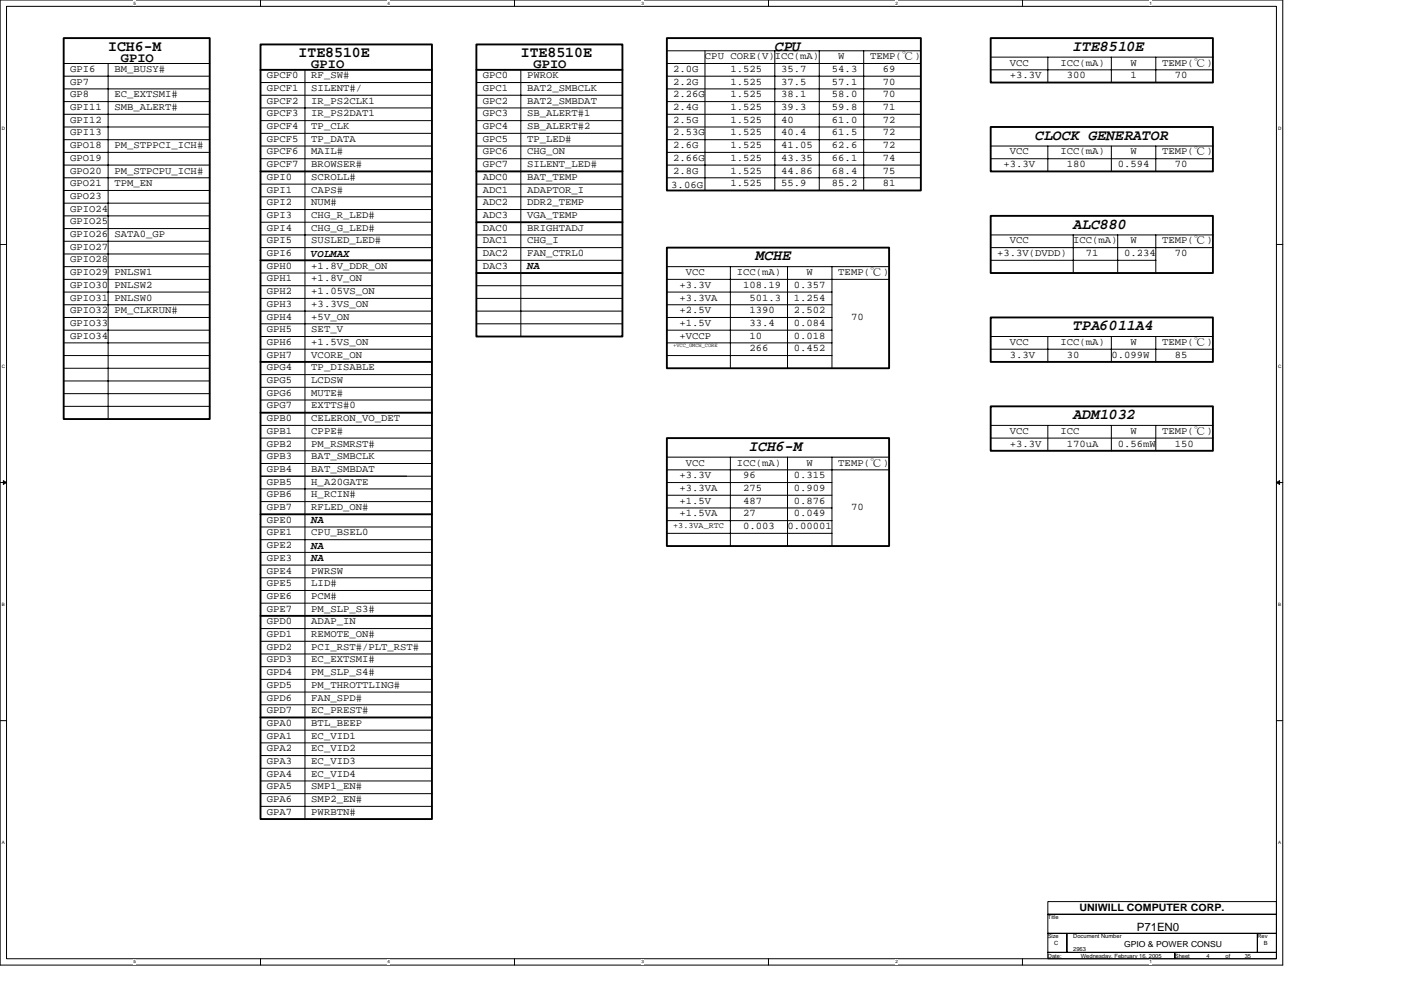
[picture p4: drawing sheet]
<svg xmlns="http://www.w3.org/2000/svg" width="297mm" height="210mm" viewBox="0 0 297 210" stroke-linecap="round" stroke-linejoin="round" font-family="sans-serif">
<defs><g id="words">
<g font-size="3.2">
<text x="22.9" y="10.8">ICH6-M</text>
<text x="164.3" y="10.8">CPU</text>
<text x="227.5" y="10.8">ITE8510E</text>
<text x="63.3" y="12.1">ITE8510E</text>
<text x="110.4" y="12.1">ITE8510E</text>
<text x="219.5" y="29.6">CLOCK GENERATOR</text>
<text x="227.5" y="48.5">ALC880</text>
<text x="160.2" y="55.2">MCHE</text>
<text x="227.5" y="70">TPA6011A4</text>
<text x="227.5" y="88.8">ADM1032</text>
<text x="158.9" y="95.6">ICH6-M</text>
</g>
<g font-size="2.8">
<text x="25.6" y="13.1">GPIO</text>
<text x="66" y="14.5">GPIO</text>
<text x="113.1" y="14.5">GPIO</text>
</g>
<text font-size="2.4" x="241" y="197.4">P71EN0</text>
<g font-size="2.3">
<text x="66" y="54.4">VOLMAX</text>
<text x="111.8" y="57.1">NA</text>
<text x="66" y="110.9">NA</text>
<text x="66" y="116.3">NA</text>
<text x="66" y="119">NA</text>
</g>
<g font-size="2.2">
<text x="14.8" y="15.3">GPI6</text>
<text x="14.8" y="17.9">GP7</text>
<text x="24.3" y="15.3">BM_BUSY#</text>
<text x="56.6" y="16.6">GPCF0</text>
<text x="66" y="16.6">RF_SW#</text>
<text x="102.4" y="16.6">GPC0</text>
<text x="111.8" y="16.6">PWROK</text>
<text x="142.7" y="15.3">2.0G</text>
<text x="142.7" y="17.9">2.2G</text>
<text x="149.5" y="12.6">CPU CORE(V)ICC(mA)</text>
<text x="154.9" y="17.9">1.525</text>
<text x="154.9" y="15.3">1.525</text>
<text x="165.6" y="15.3">35.7</text>
<text x="165.6" y="17.9">37.5</text>
<text x="176.4" y="17.9">57.1</text>
<text x="176.4" y="15.3">54.3</text>
<text x="177.7" y="12.6">W</text>
<text x="184.5" y="12.6">TEMP(℃)</text>
<text x="187.2" y="17.9">70</text>
<text x="187.2" y="15.3">69</text>
<text x="214.1" y="13.9">VCC</text>
<text x="214.1" y="16.6">+3.3V</text>
<text x="224.9" y="13.9">ICC(mA)</text>
<text x="226.2" y="16.6">300</text>
<text x="239.7" y="13.9">W</text>
<text x="239.7" y="16.6">1</text>
<text x="246.4" y="13.9">TEMP(℃)</text>
<text x="249.1" y="16.6">70</text>
<text x="14.8" y="20.6">GP8</text>
<text x="14.8" y="23.3">GPI11</text>
<text x="24.3" y="20.6">EC_EXTSMI#</text>
<text x="24.3" y="23.3">SMB_ALERT#</text>
<text x="56.6" y="22">GPCF2</text>
<text x="56.6" y="19.3">GPCF1</text>
<text x="66" y="22">IR_PS2CLK1</text>
<text x="66" y="19.3">SILENT#/</text>
<text x="102.4" y="22">GPC2</text>
<text x="102.4" y="19.3">GPC1</text>
<text x="111.8" y="19.3">BAT2_SMBCLK</text>
<text x="111.8" y="22">BAT2_SMBDAT</text>
<text x="142.7" y="23.3">2.4G</text>
<text x="142.7" y="20.6">2.26G</text>
<text x="154.9" y="23.3">1.525</text>
<text x="154.9" y="20.6">1.525</text>
<text x="165.6" y="20.6">38.1</text>
<text x="165.6" y="23.3">39.3</text>
<text x="176.4" y="23.3">59.8</text>
<text x="176.4" y="20.6">58.0</text>
<text x="187.2" y="20.6">70</text>
<text x="187.2" y="23.3">71</text>
<text x="14.8" y="28.7">GPI13</text>
<text x="14.8" y="26">GPI12</text>
<text x="56.6" y="27.4">GPCF4</text>
<text x="56.6" y="24.7">GPCF3</text>
<text x="66" y="27.4">TP_CLK</text>
<text x="66" y="24.7">IR_PS2DAT1</text>
<text x="102.4" y="24.7">GPC3</text>
<text x="102.4" y="27.4">GPC4</text>
<text x="111.8" y="27.4">SB_ALERT#2</text>
<text x="111.8" y="24.7">SB_ALERT#1</text>
<text x="142.7" y="26">2.5G</text>
<text x="142.7" y="28.7">2.53G</text>
<text x="154.9" y="26">1.525</text>
<text x="154.9" y="28.7">1.525</text>
<text x="165.6" y="28.7">40.4</text>
<text x="165.6" y="26">40</text>
<text x="176.4" y="26">61.0</text>
<text x="176.4" y="28.7">61.5</text>
<text x="187.2" y="28.7">72</text>
<text x="187.2" y="26">72</text>
<text x="14.8" y="34.1">GPO19</text>
<text x="14.8" y="31.4">GPO18</text>
<text x="24.3" y="31.4">PM_STPPCI_ICH#</text>
<text x="56.6" y="30.1">GPCF5</text>
<text x="56.6" y="35.4">GPCF7</text>
<text x="56.6" y="32.8">GPCF6</text>
<text x="66" y="30.1">TP_DATA</text>
<text x="66" y="35.4">BROWSER#</text>
<text x="66" y="32.8">MAIL#</text>
<text x="102.4" y="30.1">GPC5</text>
<text x="102.4" y="32.8">GPC6</text>
<text x="102.4" y="35.4">GPC7</text>
<text x="111.8" y="32.8">CHG_ON</text>
<text x="111.8" y="30.1">TP_LED#</text>
<text x="111.8" y="35.4">SILENT_LED#</text>
<text x="142.7" y="31.4">2.6G</text>
<text x="142.7" y="34.1">2.66G</text>
<text x="154.9" y="34.1">1.525</text>
<text x="154.9" y="31.4">1.525</text>
<text x="165.6" y="31.4">41.05</text>
<text x="165.6" y="34.1">43.35</text>
<text x="176.4" y="31.4">62.6</text>
<text x="176.4" y="34.1">66.1</text>
<text x="187.2" y="34.1">74</text>
<text x="187.2" y="31.4">72</text>
<text x="212.7" y="35.4">+3.3V</text>
<text x="214.1" y="32.8">VCC</text>
<text x="224.9" y="32.8">ICC(mA)</text>
<text x="226.2" y="35.4">180</text>
<text x="237" y="35.4">0.594</text>
<text x="239.7" y="32.8">W</text>
<text x="246.4" y="32.8">TEMP(℃)</text>
<text x="249.1" y="35.4">70</text>
<text x="14.8" y="36.8">GPO20</text>
<text x="14.8" y="39.5">GPO21</text>
<text x="24.3" y="39.5">TPM_EN</text>
<text x="24.3" y="36.8">PM_STPCPU_ICH#</text>
<text x="56.6" y="40.8">GPI1</text>
<text x="56.6" y="38.1">GPI0</text>
<text x="66" y="40.8">CAPS#</text>
<text x="66" y="38.1">SCROLL#</text>
<text x="102.4" y="40.8">ADC1</text>
<text x="102.4" y="38.1">ADC0</text>
<text x="111.8" y="38.1">BAT_TEMP</text>
<text x="111.8" y="40.8">ADAPTOR_I</text>
<text x="142.3" y="39.9">3.06G</text>
<text x="142.7" y="36.8">2.8G</text>
<text x="154.9" y="36.8">1.525</text>
<text x="154.9" y="39.5">1.525</text>
<text x="165.6" y="39.5">55.9</text>
<text x="165.6" y="36.8">44.86</text>
<text x="176.4" y="39.5">85.2</text>
<text x="176.4" y="36.8">68.4</text>
<text x="187.2" y="39.5">81</text>
<text x="187.2" y="36.8">75</text>
<text x="14.8" y="42.2">GPO23</text>
<text x="14.8" y="44.9">GPIO24</text>
<text x="14.8" y="47.6">GPIO25</text>
<text x="56.6" y="43.5">GPI2</text>
<text x="56.6" y="46.2">GPI3</text>
<text x="66" y="43.5">NUM#</text>
<text x="66" y="46.2">CHG_R_LED#</text>
<text x="102.4" y="46.2">ADC3</text>
<text x="102.4" y="43.5">ADC2</text>
<text x="111.8" y="46.2">VGA_TEMP</text>
<text x="111.8" y="43.5">DDR2_TEMP</text>
<text x="14.8" y="52.9">GPIO27</text>
<text x="14.8" y="50.3">GPIO26</text>
<text x="24.3" y="50.3">SATA0_GP</text>
<text x="56.6" y="48.9">GPI4</text>
<text x="56.6" y="51.6">GPI5</text>
<text x="66" y="48.9">CHG_G_LED#</text>
<text x="66" y="51.6">SUSLED_LED#</text>
<text x="102.4" y="48.9">DAC0</text>
<text x="102.4" y="51.6">DAC1</text>
<text x="111.8" y="51.6">CHG_I</text>
<text x="111.8" y="48.9">BRIGHTADJ</text>
<text x="214.1" y="51.6">VCC</text>
<text x="227.5" y="51.6">ICC(mA)</text>
<text x="239.7" y="51.6">W</text>
<text x="246.4" y="51.6">TEMP(℃)</text>
<text x="14.8" y="55.6">GPIO28</text>
<text x="14.8" y="58.3">GPIO29</text>
<text x="24.3" y="58.3">PNLSW1</text>
<text x="56.6" y="59.7">GPH1</text>
<text x="56.6" y="57">GPH0</text>
<text x="56.6" y="54.3">GPI6</text>
<text x="66" y="59.7">+1.8V_ON</text>
<text x="66" y="57">+1.8V_DDR_ON</text>
<text x="102.4" y="54.3">DAC2</text>
<text x="102.4" y="57">DAC3</text>
<text x="111.8" y="54.3">FAN_CTRL0</text>
<text x="145.4" y="58.3">VCC</text>
<text x="156.2" y="58.3">ICC(mA)</text>
<text x="171" y="58.3">W</text>
<text x="177.7" y="58.3">TEMP(℃)</text>
<text x="211.4" y="54.3">+3.3V(DVDD)</text>
<text x="230.2" y="54.3">71</text>
<text x="238.3" y="54.3">0.234</text>
<text x="249.1" y="54.3">70</text>
<text x="14.8" y="63.7">GPIO31</text>
<text x="14.8" y="61">GPIO30</text>
<text x="24.3" y="61">PNLSW2</text>
<text x="24.3" y="63.7">PNLSW0</text>
<text x="56.6" y="62.4">GPH2</text>
<text x="56.6" y="65.1">GPH3</text>
<text x="66" y="65.1">+3.3VS_ON</text>
<text x="66" y="62.4">+1.05VS_ON</text>
<text x="144.1" y="61">+3.3V</text>
<text x="144.1" y="63.7">+3.3VA</text>
<text x="157.5" y="61">108.19</text>
<text x="158.9" y="63.7">501.3</text>
<text x="168.3" y="61">0.357</text>
<text x="168.3" y="63.7">1.254</text>
<text x="14.8" y="69.1">GPIO33</text>
<text x="14.8" y="71.8">GPIO34</text>
<text x="14.8" y="66.4">GPIO32</text>
<text x="24.3" y="66.4">PM_CLKRUN#</text>
<text x="56.6" y="70.4">GPH5</text>
<text x="56.6" y="67.8">GPH4</text>
<text x="66" y="67.8">+5V_ON</text>
<text x="66" y="70.4">SET_V</text>
<text x="144.1" y="66.4">+2.5V</text>
<text x="144.1" y="69.1">+1.5V</text>
<text x="144.1" y="71.8">+VCCP</text>
<text x="158.9" y="66.4">1390</text>
<text x="158.9" y="71.8">10</text>
<text x="158.9" y="69.1">33.4</text>
<text x="168.3" y="69.1">0.084</text>
<text x="168.3" y="71.8">0.018</text>
<text x="168.3" y="66.4">2.502</text>
<text x="180.4" y="67.8">70</text>
<text x="56.6" y="73.1">GPH6</text>
<text x="56.6" y="75.8">GPH7</text>
<text x="66" y="73.1">+1.5VS_ON</text>
<text x="66" y="75.8">VCORE_ON</text>
<text x="158.9" y="74.5">266</text>
<text x="168.3" y="74.5">0.452</text>
<text x="214.1" y="75.8">3.3V</text>
<text x="214.1" y="73.1">VCC</text>
<text x="224.9" y="73.1">ICC(mA)</text>
<text x="226.2" y="75.8">30</text>
<text x="235.6" y="75.8">0.099W</text>
<text x="239.7" y="73.1">W</text>
<text x="246.4" y="73.1">TEMP(℃)</text>
<text x="249.1" y="75.8">85</text>
<text x="56.6" y="83.9">GPG6</text>
<text x="56.6" y="81.2">GPG5</text>
<text x="56.6" y="78.5">GPG4</text>
<text x="66" y="81.2">LCDSW</text>
<text x="66" y="78.5">TP_DISABLE</text>
<text x="66" y="83.9">MUTE#</text>
<text x="56.6" y="86.6">GPG7</text>
<text x="56.6" y="89.3">GPB0</text>
<text x="66" y="86.6">EXTTS#0</text>
<text x="66" y="89.3">CELERON_VO_DET</text>
<text x="56.6" y="94.7">GPB2</text>
<text x="56.6" y="92">GPB1</text>
<text x="66" y="94.7">PM_RSMRST#</text>
<text x="66" y="92">CPPE#</text>
<text x="214.1" y="94.7">+3.3V</text>
<text x="214.1" y="92">VCC</text>
<text x="224.9" y="92">ICC</text>
<text x="226.2" y="94.7">170uA</text>
<text x="237" y="94.7">0.56mW</text>
<text x="239.7" y="92">W</text>
<text x="246.4" y="92">TEMP(℃)</text>
<text x="249.1" y="94.7">150</text>
<text x="56.6" y="100.1">GPB4</text>
<text x="56.6" y="97.4">GPB3</text>
<text x="66" y="97.4">BAT_SMBCLK</text>
<text x="66" y="100.1">BAT_SMBDAT</text>
<text x="144.1" y="101.4">+3.3V</text>
<text x="145.4" y="98.7">VCC</text>
<text x="156.2" y="98.7">ICC(mA)</text>
<text x="157.5" y="101.4">96</text>
<text x="168.3" y="101.4">0.315</text>
<text x="171" y="98.7">W</text>
<text x="177.7" y="98.7">TEMP(℃)</text>
<text x="56.6" y="102.8">GPB5</text>
<text x="56.6" y="105.4">GPB6</text>
<text x="66" y="102.8">H_A20GATE</text>
<text x="66" y="105.4">H_RCIN#</text>
<text x="144.1" y="106.8">+1.5V</text>
<text x="144.1" y="104.1">+3.3VA</text>
<text x="157.5" y="106.8">487</text>
<text x="157.5" y="104.1">275</text>
<text x="168.3" y="104.1">0.909</text>
<text x="168.3" y="106.8">0.876</text>
<text x="56.6" y="108.1">GPB7</text>
<text x="56.6" y="110.8">GPE0</text>
<text x="56.6" y="113.5">GPE1</text>
<text x="66" y="113.5">CPU_BSEL0</text>
<text x="66" y="108.1">RFLED_ON#</text>
<text x="144.1" y="109.5">+1.5VA</text>
<text x="157.5" y="109.5">27</text>
<text x="157.5" y="112.2">0.003</text>
<text x="167" y="112.2">0.00001</text>
<text x="168.3" y="109.5">0.049</text>
<text x="180.4" y="108.1">70</text>
<text x="56.6" y="116.2">GPE2</text>
<text x="56.6" y="118.9">GPE3</text>
<text x="56.6" y="121.6">GPE4</text>
<text x="56.6" y="124.3">GPE5</text>
<text x="66" y="124.3">LID#</text>
<text x="66" y="121.6">PWRSW</text>
<text x="56.6" y="127">GPE6</text>
<text x="56.6" y="129.7">GPE7</text>
<text x="66" y="127">PCM#</text>
<text x="66" y="129.7">PM_SLP_S3#</text>
<text x="56.6" y="135.1">GPD1</text>
<text x="56.6" y="137.8">GPD2</text>
<text x="56.6" y="132.4">GPD0</text>
<text x="66" y="132.4">ADAP_IN</text>
<text x="66" y="137.8">PCI_RST#/PLT_RST#</text>
<text x="66" y="135.1">REMOTE_ON#</text>
<text x="56.6" y="140.4">GPD3</text>
<text x="56.6" y="143.1">GPD4</text>
<text x="66" y="143.1">PM_SLP_S4#</text>
<text x="66" y="140.4">EC_EXTSMI#</text>
<text x="56.6" y="145.8">GPD5</text>
<text x="56.6" y="148.5">GPD6</text>
<text x="66" y="145.8">PM_THROTTLING#</text>
<text x="66" y="148.5">FAN_SPD#</text>
<text x="56.6" y="151.2">GPD7</text>
<text x="56.6" y="153.9">GPA0</text>
<text x="66" y="153.9">BTL_BEEP</text>
<text x="66" y="151.2">EC_PREST#</text>
<text x="56.6" y="156.6">GPA1</text>
<text x="56.6" y="162">GPA3</text>
<text x="56.6" y="159.3">GPA2</text>
<text x="66" y="159.3">EC_VID2</text>
<text x="66" y="162">EC_VID3</text>
<text x="66" y="156.6">EC_VID1</text>
<text x="56.6" y="167.4">GPA5</text>
<text x="56.6" y="164.7">GPA4</text>
<text x="66" y="167.4">SMP1_EN#</text>
<text x="66" y="164.7">EC_VID4</text>
<text x="56.6" y="170.1">GPA6</text>
<text x="56.6" y="172.8">GPA7</text>
<text x="66" y="172.8">PWRBTN#</text>
<text x="66" y="170.1">SMP2_EN#</text>
<text x="228.9" y="193.1">UNIWILL COMPUTER CORP.</text>
</g>
<g font-size="1.8">
<text x="142.7" y="111.8">+3.3VA_RTC</text>
<text x="238.3" y="200.8">GPIO &amp; POWER CONSU</text>
</g>
<g font-size="1.2">
<text x="142.7" y="73.7">+VCC_GMCH_CORE</text>
<text x="222.2" y="194.9">Title</text>
<text x="222.2" y="199">Size</text>
<text x="222.2" y="203">Date:</text>
<text x="223.5" y="200.3">C</text>
<text x="227.5" y="199">Document Number</text>
<text x="227.5" y="201.7">2963</text>
<text x="229.2" y="203">Wednesday, February 16, 2005</text>
<text x="249.1" y="203">Sheet</text>
<text x="255.8" y="203">4</text>
<text x="259.9" y="203">of</text>
<text x="263.9" y="203">35</text>
<text x="266.6" y="199">Rev</text>
<text x="267.9" y="200.3">B</text>
</g>
<g font-size="1">
<text x="28.3" y="1">5</text>
<text x="82.2" y="1">4</text>
<text x="136" y="1">3</text>
<text x="189.9" y="1">2</text>
<text x="243.7" y="1">1</text>
<text x=".4" y="27.5">D</text>
<text x="271" y="27.5">D</text>
<text x=".4" y="77.9">C</text>
<text x="271" y="77.9">C</text>
<text x=".4" y="128.4">B</text>
<text x="271" y="128.4">B</text>
<text x=".4" y="178.9">A</text>
<text x="271" y="178.9">A</text>
<text x="28.3" y="204.3">5</text>
<text x="82.2" y="204.3">4</text>
<text x="136" y="204.3">3</text>
<text x="189.9" y="204.3">2</text>
<text x="243.7" y="204.3">1</text>
</g>
</g></defs>
<path d="M0 0h272v204.6h-272zM1.4 1.3h269.2v202h-269.2z" fill="none" stroke="#000" stroke-width=".21"/>
<g fill="#fff">
<path d="M28.3 .1h.5v1.1h-.5z"/>
<path d="M28.3 203.4h.5v1.1h-.5z"/>
</g>
<path d="M55.2 0v1.3M55.2 203.3v1.3" fill="none" stroke="#000" stroke-width=".21"/>
<g fill="#fff">
<path d="M82.2 .1h.5v1.1h-.5z"/>
<path d="M82.2 203.4h.5v1.1h-.5z"/>
</g>
<path d="M109.1 0v1.3M109.1 203.3v1.3" fill="none" stroke="#000" stroke-width=".21"/>
<g fill="#fff">
<path d="M136 .1h.5v1.1h-.5z"/>
<path d="M136 203.4h.5v1.1h-.5z"/>
</g>
<path d="M162.9 0v1.3M162.9 203.3v1.3" fill="none" stroke="#000" stroke-width=".21"/>
<g fill="#fff">
<path d="M189.9 .1h.5v1.1h-.5z"/>
<path d="M189.9 203.4h.5v1.1h-.5z"/>
</g>
<path d="M216.8 0v1.3M216.8 203.3v1.3" fill="none" stroke="#000" stroke-width=".21"/>
<g fill="#fff">
<path d="M243.7 .1h.5v1.1h-.5z"/>
<path d="M243.7 203.4h.5v1.1h-.5z"/>
<path d="M.4 26.6h.7v1.1h-.7z"/>
<path d="M271 26.6h.7v1.1h-.7z"/>
<path d="M.4 77.1h.7v1h-.7z"/>
<path d="M271 77.1h.7v1h-.7z"/>
</g>
<path d="M0 51.8h1.4M270.6 51.8h1.4" fill="none" stroke="#000" stroke-width=".21"/>
<g fill="#fff">
<path d="M.4 127.6h.6v1h-.6z"/>
<path d="M271 127.6h.6v1h-.6z"/>
</g>
<path d="M0 102.3h1.4M270.6 102.3h1.4" fill="none" stroke="#000" stroke-width=".21"/>
<path d="M.7 101.9l.7 .4-.7 .4zM270.6 102.3l.7-.4v.8z" fill="#000" stroke="#000" stroke-width=".21"/>
<g fill="#fff">
<path d="M.4 178h.6v1.1h-.6z"/>
<path d="M271 178h.6v1.1h-.6z"/>
</g>
<g fill="none" stroke="#000" stroke-width=".21">
<path d="M13.5 18.8h31M13.5 13.5h31M13.5 16.2h31M22.9 13.5v75.4M55.2 17.5h36.4M64.7 14.8v158.9M101 17.5h31M110.4 14.8v56.6M141.4 18.8h53.8M141.4 13.5h53.8M141.4 16.2h53.8M141.4 10.8h53.8"/>
<path d="M149.5 10.8v29.6M164.3 10.8v29.6M173.7 10.8v29.6M183.1 10.8v29.6M210 12.1h47.2M210 14.8h47.2M222.2 12.1v5.4M235.6 12.1v5.4M245 12.1v5.4M13.5 32.3h31M13.5 21.5h31M13.5 26.9h31"/>
<path d="M13.5 29.6h31M13.5 37.7h31M13.5 24.2h31M13.5 35h31M55.2 31h36.4M55.2 33.7h36.4M55.2 28.3h36.4M55.2 22.9h36.4M55.2 39h36.4M55.2 25.6h36.4M55.2 20.2h36.4M101 31h31"/>
<path d="M101 33.7h31M101 28.3h31M101 22.9h31M101 39h31M101 25.6h31M101 20.2h31M101 36.3h31M141.4 32.3h53.8M141.4 21.5h53.8M141.4 26.9h53.8M141.4 29.6h53.8M141.4 24.2h53.8"/>
<path d="M141.4 35h53.8M141.4 37.7h53.8M210 31h47.2M210 33.7h47.2M222.2 31v5.4M235.6 31v5.4M245 31v5.4M13.5 56.5h31M13.5 59.2h31M13.5 43.1h31M13.5 40.4h31M13.5 45.8h31"/>
<path d="M13.5 48.5h31M13.5 53.8h31M13.5 51.2h31M55.2 52.5h36.4M55.2 49.8h36.4M55.2 44.4h36.4M55.2 57.9h36.4M55.2 47.1h36.4M55.2 41.7h36.4M101 52.5h31M101 49.8h31M101 55.2h31"/>
<path d="M101 44.4h31M101 41.7h31M141.4 56.5h47.1M141.4 59.2h47.1M154.9 56.5v21.6M167 56.5v21.6M176.4 56.5v21.6M210 52.5h47.2M210 49.8h47.2M210 55.2h35.1M227.5 49.8v8.1M237 49.8v8.1"/>
<path d="M245 49.8v8.1M13.5 72.7h31M13.5 67.3h31M13.5 61.9h31M13.5 70h31M13.5 75.4h31M13.5 64.6h31M13.5 78.1h31M55.2 71.3h36.4M55.2 74h36.4M55.2 63.3h36.4M55.2 66h36.4"/>
<path d="M55.2 60.6h36.4M55.2 79.4h36.4M55.2 68.7h36.4M101 63.3h31M101 66h31M101 60.6h31M101 68.7h31M141.4 72.7h35M141.4 67.3h35M141.4 61.9h35M141.4 70h35M141.4 75.4h35"/>
<path d="M141.4 64.6h35M210 71.3h47.2M210 74h47.2M222.2 71.3v5.4M235.6 71.3v5.4M245 71.3v5.4M13.5 86.2h31M13.5 80.8h31M13.5 83.5h31M55.2 90.2h36.4M55.2 92.9h36.4M55.2 82.1h36.4"/>
<path d="M55.2 98.3h36.4M55.2 84.8h36.4M55.2 95.6h36.4M141.4 99.6h47.1M141.4 96.9h47.1M154.9 96.9v18.9M167 96.9v18.9M176.4 96.9v18.9M210 90.2h47.2M210 92.9h47.2M222.2 90.2v5.4M235.6 90.2v5.4"/>
<path d="M245 90.2v5.4M55.2 119.8h36.4M55.2 101h36.4M55.2 117.1h36.4M55.2 111.7h36.4M55.2 106.3h36.4M55.2 114.4h36.4M55.2 103.7h36.4M141.4 110.4h35M141.4 107.7h35M141.4 113.1h35M141.4 105h35"/>
<path d="M141.4 102.3h35M55.2 138.7h36.4M55.2 127.9h36.4M55.2 122.5h36.4M55.2 125.2h36.4M55.2 136h36.4M55.2 133.3h36.4M0 152.8h1.4M55.2 157.5h36.4M55.2 149.4h36.4M55.2 146.7h36.4M55.2 141.4h36.4"/>
<path d="M55.2 154.8h36.4M55.2 144h36.4M270.6 152.8h1.4M55.2 168.3h36.4M55.2 162.9h36.4M55.2 165.6h36.4M55.2 160.2h36.4M55.2 171h36.4M222.2 191.2h48.4v2.7h-48.4zM222.2 193.9h48.4v4h-48.4zM222.2 197.9h4v4h-4zM226.2 197.9h40.4v4h-40.4z"/>
<path d="M266.6 197.9h4v4h-4zM222.2 201.9h26.9v1.4h-26.9zM249.1 201.9h21.5v1.4h-21.5z"/>
</g>
<g fill="none" stroke="#000" stroke-width=".4">
<path d="M13.5 8.1h31v80.7h-31zM55.2 9.4h36.4v164.3h-36.4zM55.2 14.8h36.4M101 9.4h31v61.9h-31zM101 14.8h31M141.4 8.1h53.8v32.3h-53.8zM210 8.1h47.2v9.4h-47.2zM55.2 36.3h36.4M101 36.3h31M210 26.9h47.2v9.4h-47.2zM55.2 55.2h36.4M101 47.1h31"/>
<path d="M101 57.9h31M141.4 52.5h47.1v25.6h-47.1zM210 45.8h47.2v12.1h-47.2zM55.2 76.7h36.4M210 67.3h47.2v9.4h-47.2zM55.2 87.5h36.4M141.4 92.9h47.1v22.9h-47.1zM210 86.2h47.2v9.4h-47.2zM55.2 109h36.4M55.2 130.6h36.4M55.2 152.1h36.4"/>
</g>
<use href="#words"/>
</svg>
